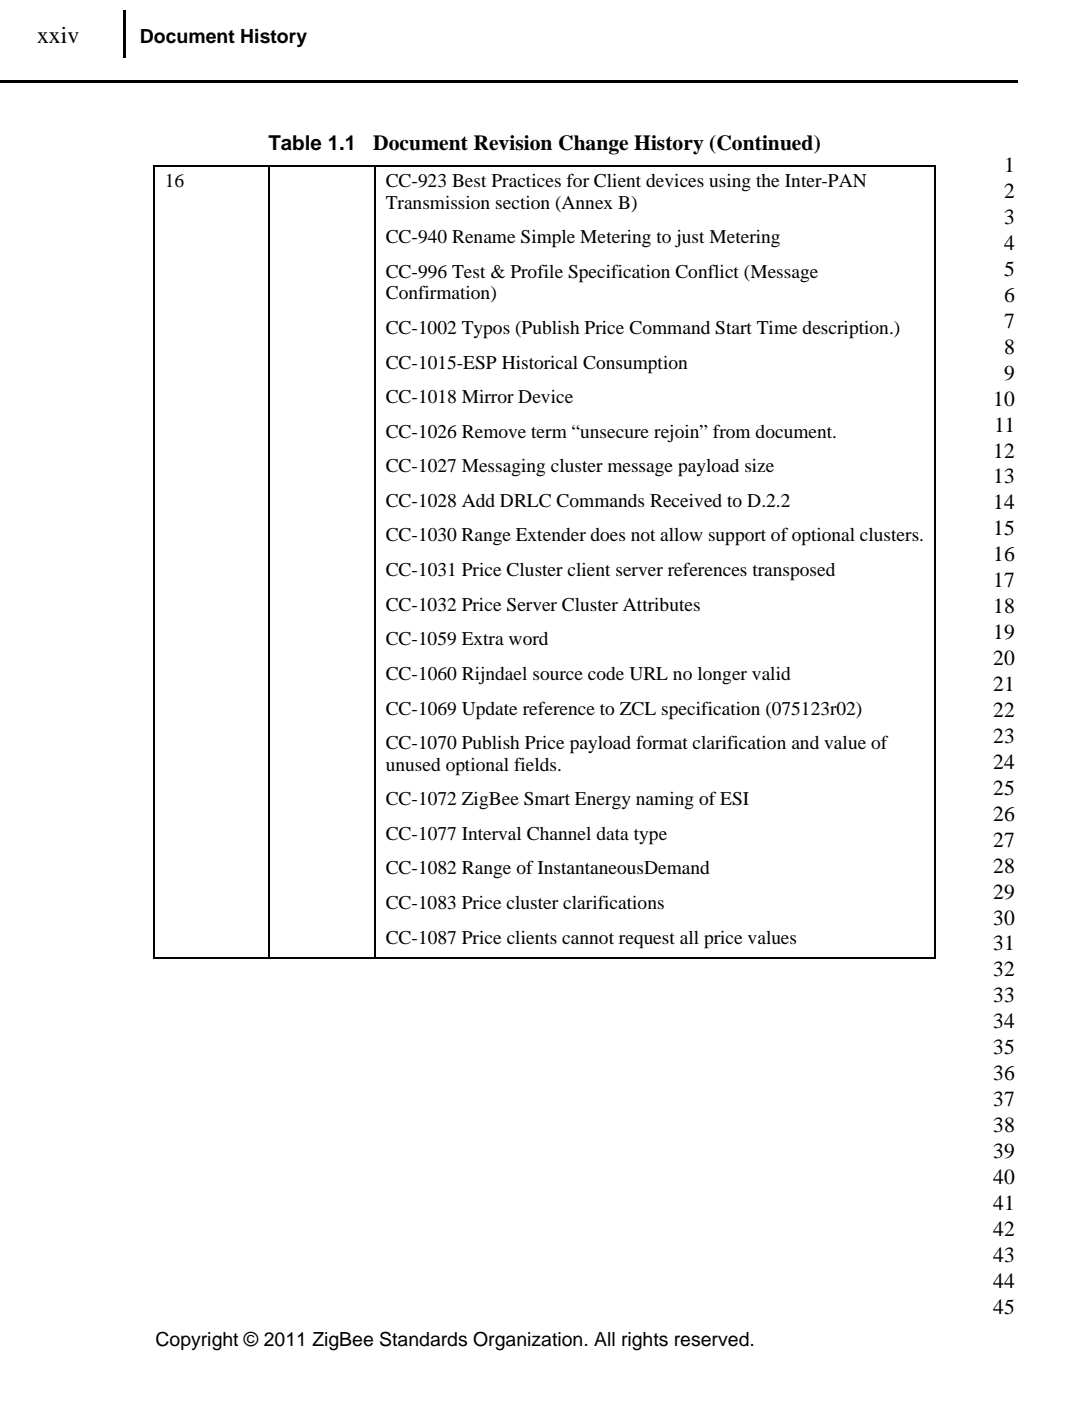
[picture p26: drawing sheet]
<svg xmlns="http://www.w3.org/2000/svg" width="178mm" height="229mm" viewBox="0 0 178 229" stroke-linecap="round" stroke-linejoin="round" font-family="sans-serif">
<defs><g id="words">
<text font-size="3.9" x="6.1" y="7.1">xxiv</text>
<g font-size="3.5">
<text x="60.9" y="24.5">Document Revision Change History (Continued)</text>
<text x="164" y="28.1">1</text>
<text x="164" y="32.3">2</text>
<text x="164" y="36.6">3</text>
<text x="164" y="40.8">4</text>
<text x="164" y="45">5</text>
<text x="164" y="49.3">6</text>
<text x="164" y="53.5">7</text>
<text x="164" y="57.7">8</text>
<text x="164" y="62">9</text>
<text x="162.2" y="66.2">10</text>
<text x="162.3" y="70.4">11</text>
<text x="162.2" y="74.7">12</text>
<text x="162.2" y="78.9">13</text>
<text x="162.2" y="83.1">14</text>
<text x="162.2" y="87.4">15</text>
<text x="162.2" y="91.6">16</text>
<text x="162.2" y="95.8">17</text>
<text x="162.2" y="100.1">18</text>
<text x="162.2" y="104.3">19</text>
<text x="162.2" y="108.5">20</text>
<text x="162.2" y="112.8">21</text>
<text x="162.2" y="117">22</text>
<text x="162.2" y="121.2">23</text>
<text x="162.2" y="125.5">24</text>
<text x="162.2" y="129.7">25</text>
<text x="162.2" y="133.9">26</text>
<text x="162.2" y="138.2">27</text>
<text x="162.2" y="142.4">28</text>
<text x="162.2" y="146.6">29</text>
<text x="162.2" y="150.9">30</text>
<text x="162.2" y="155.1">31</text>
<text x="162.2" y="159.3">32</text>
<text x="162.2" y="163.6">33</text>
<text x="162.2" y="167.8">34</text>
<text x="162.2" y="172">35</text>
<text x="162.2" y="176.3">36</text>
<text x="162.2" y="180.5">37</text>
<text x="162.2" y="184.7">38</text>
<text x="162.2" y="189">39</text>
<text x="162.2" y="193.2">40</text>
<text x="162.2" y="197.4">41</text>
<text x="162.2" y="201.7">42</text>
<text x="162.2" y="205.9">43</text>
<text x="162.2" y="210.1">44</text>
<text x="162.2" y="214.4">45</text>
</g>
<text font-size="3.3" x="43.8" y="24.5">Table 1.1</text>
<g font-size="3.2">
<text x="22.8" y="7">Document History</text>
<text x="26.9" y="30.5">16</text>
<text x="63" y="30.5">CC-923 Best Practices for Client devices using the Inter-PAN</text>
<text x="63" y="34">Transmission section (Annex B)</text>
<text x="63" y="39.7">CC-940 Rename Simple Metering to just Metering</text>
<text x="63" y="45.3">CC-996 Test &amp; Profile Specification Conflict (Message</text>
<text x="63" y="48.9">Confirmation)</text>
<text x="63" y="54.5">CC-1002 Typos (Publish Price Command Start Time description.)</text>
<text x="63" y="60.1">CC-1015-ESP Historical Consumption</text>
<text x="63" y="65.8">CC-1018 Mirror Device</text>
<text x="63" y="71.4">CC-1026 Remove term “unsecure rejoin” from document.</text>
<text x="63" y="77.1">CC-1027 Messaging cluster message payload size</text>
<text x="63" y="82.7">CC-1028 Add DRLC Commands Received to D.2.2</text>
<text x="63" y="88.3">CC-1030 Range Extender does not allow support of optional clusters.</text>
<text x="63" y="94">CC-1031 Price Cluster client server references transposed</text>
<text x="63" y="99.7">CC-1032 Price Server Cluster Attributes</text>
<text x="63" y="105.3">CC-1059 Extra word</text>
<text x="63" y="110.9">CC-1060 Rijndael source code URL no longer valid</text>
<text x="63" y="116.6">CC-1069 Update reference to ZCL specification (075123r02)</text>
<text x="63" y="125.8">unused optional fields.</text>
<text x="63" y="122.2">CC-1070 Publish Price payload format clarification and value of</text>
<text x="63" y="131.4">CC-1072 ZigBee Smart Energy naming of ESI</text>
<text x="63" y="137">CC-1077 Interval Channel data type</text>
<text x="63" y="142.7">CC-1082 Range of InstantaneousDemand</text>
<text x="63" y="148.3">CC-1083 Price cluster clarifications</text>
<text x="63" y="154">CC-1087 Price clients cannot request all price values</text>
<text x="25.4" y="219.6">Copyright © 2011 ZigBee Standards Organization. All rights reserved.</text>
</g>
</g></defs>
<path d="M20.2 1.7h.3v.1h-.3z" fill="#000"/>
<path d="M0 13.2h166.2M20.3 1.8v7.6" fill="none" stroke="#000" stroke-width=".36"/>
<path d="M25.1 27.1h127.6M25.1 27.2v129M44 27v129.4M61.2 27v129.4M152.7 27.2v129M25.1 156.3h127.6" fill="none" stroke="#000" stroke-width=".17"/>
<use href="#words"/>
</svg>
